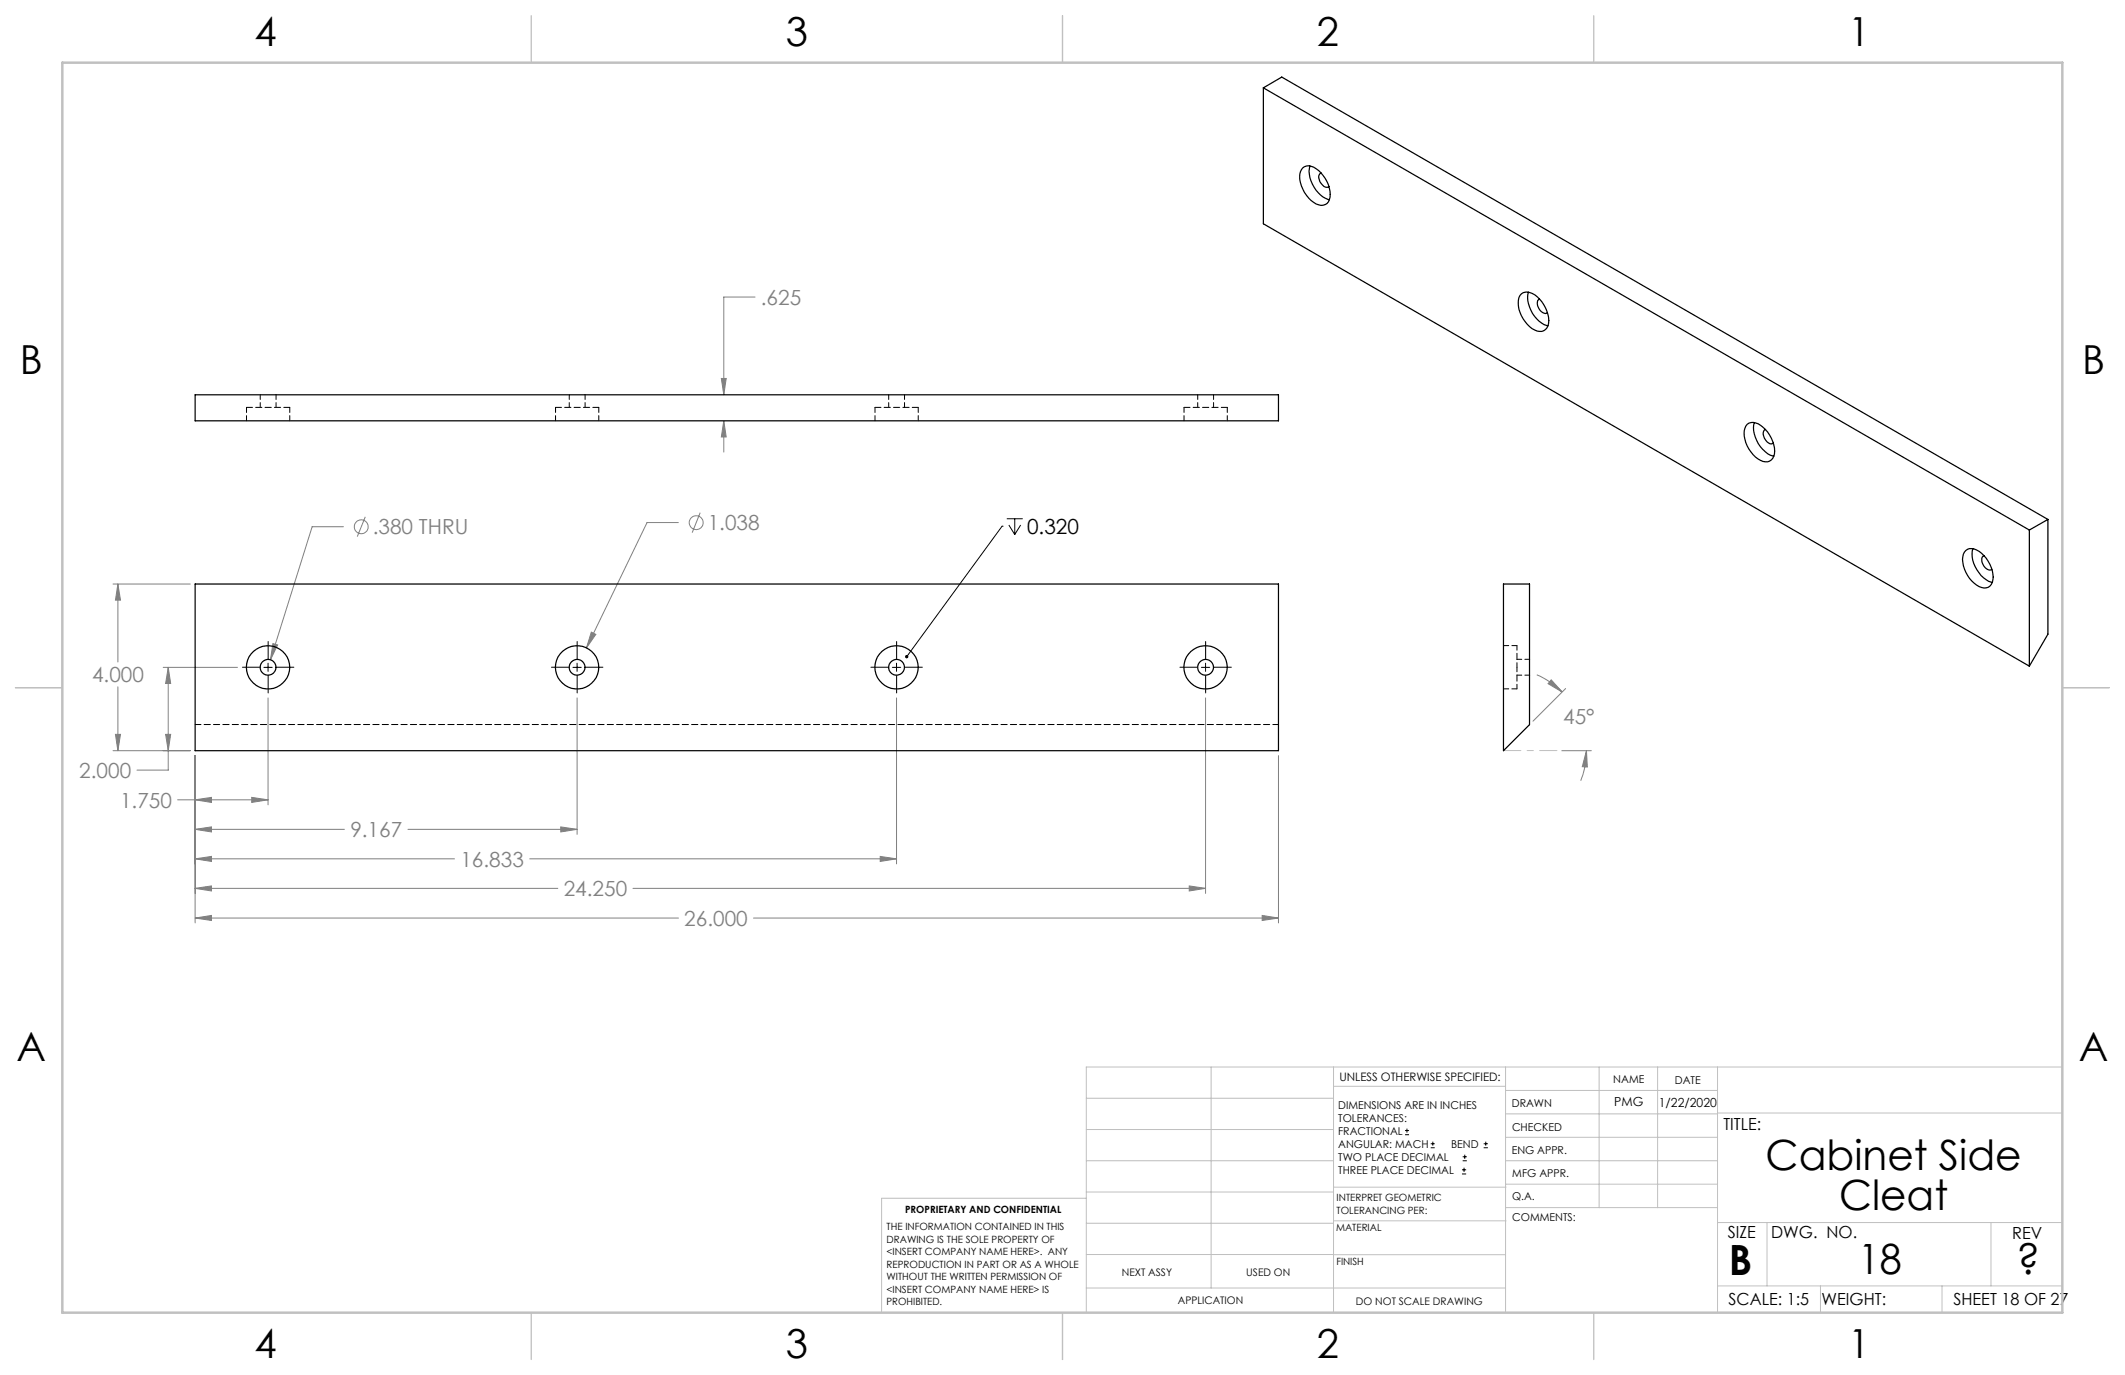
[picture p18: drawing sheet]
<svg xmlns="http://www.w3.org/2000/svg" width="432mm" height="279mm" viewBox="0 0 432 279" stroke-linecap="round" stroke-linejoin="round" font-family="sans-serif">
<defs><g id="words">
<g font-size="8.5">
<text x="358.8" y="237.7">Cabinet Side</text>
<text x="373.7" y="245.8">Cleat</text>
<text x="351.3" y="259">B</text>
<text x="377.5" y="258.9">18</text>
<text x="409.8" y="258.9">?</text>
</g>
<g font-size="8.1">
<text x="51.7" y="9.3">4</text>
<text x="159.7" y="9.3">3</text>
<text x="267.6" y="9.3">2</text>
<text x="375.6" y="9.3">1</text>
<text x="4" y="76">B</text>
<text x="423.1" y="76">B</text>
<text x="3.3" y="215.7">A</text>
<text x="422.4" y="215.7">A</text>
<text x="51.7" y="276">4</text>
<text x="159.7" y="276">3</text>
<text x="267.6" y="276">2</text>
<text x="375.6" y="276">1</text>
</g>
<g font-size="4.2" fill="#808080">
<text x="154.6" y="62">.625</text>
<text x="143.8" y="107.7">1.038</text>
<text x="75.8" y="108.6">.380 THRU</text>
<text x="18.7" y="138.6">4.000</text>
<text x="317.6" y="147.1">45°</text>
<text x="16.1" y="158.1">2.000</text>
<text x="24.4" y="164.1">1.750</text>
<text x="71.2" y="170.1">9.167</text>
<text x="93.6" y="176.1">16.833</text>
<text x="114.6" y="182.1">24.250</text>
<text x="139" y="188.1">26.000</text>
</g>
<text font-size="4.2" x="208.7" y="108.5">0.320</text>
<g font-size="3.4">
<text x="350.2" y="229.5">TITLE:</text>
<text x="351.1" y="251.6">SIZE</text>
<text x="359.9" y="251.6">DWG. NO.</text>
<text x="408.9" y="251.7">REV</text>
<text x="351.2" y="265.2">SCALE: 1:5</text>
<text x="370.1" y="265.3">WEIGHT:</text>
<text x="396.9" y="265.2">SHEET 18 OF 27</text>
</g>
<g font-size="2.5">
<text x="328" y="224.8">PMG</text>
<text x="337.1" y="224.9">1/22/2020</text>
</g>
<text font-size="2.4" x="272.2" y="219.7">UNLESS OTHERWISE SPECIFIED:</text>
<g font-size="2.2">
<text x="327.8" y="220.1">NAME</text>
<text x="340.3" y="220.2">DATE</text>
<text x="271.9" y="225.3">DIMENSIONS ARE IN INCHES</text>
<text x="271.9" y="227.9">TOLERANCES:</text>
<text x="307.2" y="224.9">DRAWN</text>
<text x="271.9" y="230.6">FRACTIONAL</text>
<text x="271.9" y="233.2">ANGULAR: MACH</text>
<text x="294.9" y="233.2">BEND</text>
<text x="307.3" y="229.8">CHECKED</text>
<text x="271.9" y="235.9">TWO PLACE DECIMAL</text>
<text x="271.9" y="238.5">THREE PLACE DECIMAL</text>
<text x="307.2" y="234.5">ENG APPR.</text>
<text x="307.3" y="239.2">MFG APPR.</text>
<text x="307.3" y="243.9">Q.A.</text>
<text x="307.3" y="248.1">COMMENTS:</text>
</g>
<g font-size="2.1">
<text x="227.9" y="259.2">NEXT ASSY</text>
<text x="253.3" y="259.2">USED ON</text>
<text x="239.3" y="265">APPLICATION</text>
<text x="275.5" y="265.1">DO NOT SCALE DRAWING</text>
</g>
<g font-size="2">
<text x="271.6" y="244.1">INTERPRET GEOMETRIC</text>
<text x="180.2" y="250">THE INFORMATION CONTAINED IN THIS</text>
<text x="183.9" y="246.4">PROPRIETARY AND CONFIDENTIAL</text>
<text x="271.5" y="250.2">MATERIAL</text>
<text x="271.6" y="246.6">TOLERANCING PER:</text>
<text x="180.2" y="252.5">DRAWING IS THE SOLE PROPERTY OF</text>
<text x="180.2" y="255.1">&lt;INSERT COMPANY NAME HERE&gt;. ANY</text>
<text x="180.2" y="257.6">REPRODUCTION IN PART OR AS A WHOLE</text>
<text x="271.5" y="257">FINISH</text>
<text x="180.2" y="260.1">WITHOUT THE WRITTEN PERMISSION OF</text>
<text x="180.2" y="262.6">&lt;INSERT COMPANY NAME HERE&gt; IS</text>
<text x="180.2" y="265.2">PROHIBITED.</text>
</g>
</g></defs>
<g fill="none" stroke="#808080" stroke-width=".2">
<path d="M146.6 76.9h1l-.5 3.3zM153.4 60.4h-6.3v19.8M147.1 85.5l.5 3.3h-1zM147.1 85.5v6.4M23 118.7h15.7M24 118.7l.5 3.3h-1zM24 118.7v15.8M69.8 107h-6.4l-8.4 27.1M74.2 105l-1.6 4M137.8 106.2h-6.3l-12.3 25.5M142.3 104.2l-1.6 4M24 139.6v12.9"/>
<path d="M33.2 135.6h15.1M34.2 135.6l.5 3.3h-1zM34.2 135.6v20.9h-6.4M55.5 130.8l.9 .3-1.4 3zM120.2 128.4l.9 .5-1.9 2.8zM312.3 137.1a16.9 16.9 0 0 1 5.1 3.5M315.2 138.1l2.2 2.5-2.8-1.7zM318.1 139.9l-6.6 6.6M23 152.5h15.7M23.5 149.2h1l-.5 3.3zM33.7 149.2h1l-.5 3.3zM39.7 153.5v34"/>
<path d="M54.5 141.8v21.7M117.3 141.8v27.7M182.2 141.8v33.7M245 141.8v39.7M259.8 153.5v34M317.4 152.5h6M322.4 152.5l.1 3.4-1-.1zM322.4 152.5a16 16 0 0 1-1.2 6.1M36.1 162.5h18.4M39.7 162.5l3.3-.5v1.1zM39.7 168.5l3.3-.5v1.1zM39.7 174.5l3.3-.5v1z"/>
<path d="M39.7 168.5h30.3M39.7 174.5h52.7M51.2 162l3.3 .5-3.3 .6zM82.9 168.5h34.4M107.6 174.5h74.6M113.9 168l3.4 .5-3.4 .6zM178.9 174l3.3 .5-3.3 .5zM39.7 186.5l3.3-.5v1zM39.7 180.5l3.3-.5v1zM39.7 186.5h98.2M39.7 180.5h73.6M128.6 180.5h116.4"/>
<path d="M153.1 186.5h106.7M241.7 180l3.3 .5-3.3 .5zM256.5 186l3.3 .5-3.3 .5z"/>
<circle cx="73.4" cy="107" r="1.41"/>
<circle cx="141.5" cy="106.2" r="1.41"/>
</g>
<g fill="none" stroke="#000" stroke-width=".2">
<path d="M203.6 106.9h.1M203.6 106.9l-19.3 26.5M204.6 105.4h3.2M205 106.7l1.2 1.9M206.2 105.4v3.2M207.4 106.7l-1.2 1.9M53.6 135.6h1.7M54.5 134.8v1.6M116.4 135.6h1.7M117.3 134.8v1.6M181.3 135.6h1.7M182.2 134.8v1.6"/>
<path d="M244.1 135.6h1.7M245 134.8v1.6M285.5 230.6h.8M285.5 229.7h.8M285.9 229.3v.9M290.7 233.2h.8M290.7 232.4h.8M291.1 232v.8M297.1 238.5h.8M297.1 237.7h.8M297.2 235.9h.9M297.2 235.1h.9"/>
<path d="M297.5 237.3v.8M297.6 234.6v.9M301.5 233.2h.8M301.5 232.4h.8M301.9 232v.8"/>
</g>
<g fill="none" stroke="#000" stroke-width=".2" stroke-dasharray="15.2 1.3 1.3 1.3">
<path d="M52.8 135.6h-3.5M54.5 133.9v-3.5M54.5 137.2v3.6M56.2 135.6h3.5M115.6 135.6h-3.5M117.3 133.9v-3.5M117.3 137.2v3.6M118.9 135.6h3.6M180.5 135.6h-3.5M182.2 133.9v-3.5M182.2 137.2v3.6M183.9 135.6h3.5"/>
<path d="M243.3 135.6h-3.5M245 133.9v-3.5M245 137.2v3.6M246.7 135.6h3.5"/>
</g>
<path d="M305.5 152.5h10.9" fill="none" stroke="#c0c0c0" stroke-width=".2" stroke-dasharray="15.2 1.3 1.3 1.3" stroke-dashoffset="11.7"/>
<g fill="none" stroke="#c0c0c0" stroke-width=".2">
<path d="M246.1 216.8v44.9M271 216.8v49.9M305.9 216.8v49.9M324.9 216.8v28.6M336.8 216.8v28.6M349 216.8v49.9M419.1 216.8h-198.4v49.9M220.7 235.9h50.3M220.7 229.5h50.3M220.7 223.2h50.3M271 220.7h34.9M305.9 231.1h43.1"/>
<path d="M305.9 226.3h43.1M305.9 221.6h43.1M305.9 235.9h43.1M349 226.2h70.1M220.7 248.6h50.3M220.7 242.2h50.3M220.7 254.9h50.3M220.7 243.5h-41.6v23.2M271 255h34.9M271 248.1h35M271 241.2h35M305.9 240.6h43.1"/>
<path d="M306 245.4h43M349 248.4h70.1M359.1 248.4v12.9M404.6 248.4v12.9M220.7 261.7h85.2M349 261.3h70.1M369.9 261.3v5.4M394.6 261.3v5.4"/>
</g>
<path d="M108 3.2v9.5M215.9 3.2v9.5M323.8 3.2v9.5M3.1 139.7h9.6M419.1 139.7h9.5M108 266.7v9.6M215.9 266.7v9.6M323.8 266.7v9.6" fill="none" stroke="#c0c0c0" stroke-width=".25"/>
<path d="M12.7 12.7h406.4v254h-406.4z" fill="none" stroke="#c0c0c0" stroke-width=".5"/>
<path d="M184 133.2a.34 .34 0 0 1 .5 0 .34 .34 0 0 1 0 .4 .34 .34 0 0 1-.5 .1l.3-.3-.3 .3z" fill="#000"/>
<g fill="#808080">
<path d="M322.4 152.5l.1 3.4-1-.1zM315.2 138.1l2.2 2.5-2.8-1.7z"/>
<path d="M256.5 186l3.3 .5-3.3 .5zM39.7 186.5l3.3-.5v1zM39.7 162.5l3.3-.5v1.1zM51.2 162l3.3 .5-3.3 .6zM39.7 168.5l3.3-.5v1.1zM113.9 168l3.4 .5-3.4 .6zM39.7 174.5l3.3-.5v1zM178.9 174l3.3 .5-3.3 .5zM241.7 180l3.3 .5-3.3 .5zM39.7 180.5l3.3-.5v1zM23.5 149.2h1l-.5 3.3zM24 118.7l.5 3.3h-1zM33.7 149.2h1l-.5 3.3zM34.2 135.6l.5 3.3h-1zM55.5 130.8l-.5 3.3 1.4-3zM120.2 128.4l-1 3.3 1.9-2.8zM147.1 85.5l.5 3.3h-1zM146.6 76.9h1l-.5 3.3z"/>
</g>
<g fill="none" stroke="#000" stroke-width=".25">
<path d="M256.7 17.9v27.6l155.7 89.9M256.7 17.9l155.7 89.8M256.7 17.9l3.8-2.2 155.6 89.9M264.8 34.1a2.09 2.09 0 0 1 2.6 .2 6.3 6.3 0 0 1 2.7 6.3 1.89 1.89 0 0 1-3.2 .5 6.8 6.8 0 0 1-2.8-5.8zM266.2 33.7a6.2 6.2 0 0 0 3.9 6.9M268.5 35.2a.9 .9 0 0 0-.4 1.3l.4 .8a1.09 1.09 0 0 0 1.6 .6M309.1 59.7a2.82 2.82 0 0 1 3.7 1.1 6.2 6.2 0 0 1 1.7 5.4 1.74 1.74 0 0 1-2.6 .9 6.4 6.4 0 0 1-3.3-6.6zM310.6 59.4a6.1 6.1 0 0 0 3.9 6.8M312.8 60.8a1.19 1.19 0 0 0-.2 1.7 1.54 1.54 0 0 0 1.7 1.1l.1-.1M39.7 80.2h220.1v5.3h-220.1zM355 86.2a2.35 2.35 0 0 1 3.2 .6 6.2 6.2 0 0 1 2.2 5.9 1.89 1.89 0 0 1-3.1 .6 6.3 6.3 0 0 1-2.7-6.3zM356.5 85.9a6.1 6.1 0 0 0 3.9 6.8"/>
<path d="M358.7 87.3a1.19 1.19 0 0 0-.2 1.7l.3 .4a1.06 1.06 0 0 0 1.5 .6M39.7 118.7h220.1v33.8h-220.1zM305.5 118.7h5.3v28.5l-5.3 5.3zM399.5 111.9a2.19 2.19 0 0 1 2.7 .1 6.7 6.7 0 0 1 2.8 5.8 1.76 1.76 0 0 1-2.8 1.4 6.4 6.4 0 0 1-3.2-6.6zM400.9 111.5a6.1 6.1 0 0 0 3.9 6.9M403.2 112.9a1.17 1.17 0 0 0-.3 1.8l.5 .7a1.01 1.01 0 0 0 1.3 .3M412.4 107.7v27.7M416.1 105.6l-3.7 2.1M416.1 105.6v23.3l-3.7 6.5"/>
<circle cx="54.5" cy="135.6" r="4.4"/>
<circle cx="54.5" cy="135.6" r="1.61"/>
<circle cx="117.3" cy="135.6" r="4.4"/>
<circle cx="117.3" cy="135.6" r="1.61"/>
<circle cx="182.2" cy="135.6" r="4.4"/>
<circle cx="182.2" cy="135.6" r="1.61"/>
<circle cx="245" cy="135.6" r="4.4"/>
<circle cx="245" cy="135.6" r="1.61"/>
</g>
<path d="M58.9 82.8h-8.8M121.7 82.8h-8.8M186.6 82.8h-8.8M249.4 82.8h-8.8M259.8 147.2h-220.1" fill="none" stroke="#000" stroke-width=".2" stroke-dasharray="1.3 .6" stroke-dashoffset=".1"/>
<path d="M52.9 80.2v2.6M56.1 82.8v-2.6M115.7 80.2v2.6M118.9 82.8v-2.6M180.6 80.2v2.6M183.8 82.8v-2.6M243.4 80.2v2.6M246.6 82.8v-2.6M308.2 135.6v-4.4M308.2 140v-4.4M308.2 137.2h2.6M310.8 134h-2.6" fill="none" stroke="#000" stroke-width=".2" stroke-dasharray="1.3 .6" stroke-dashoffset=".3"/>
<path d="M50.1 82.8v2.7M58.9 85.5v-2.7M112.9 82.8v2.7M121.7 85.5v-2.7M177.8 82.8v2.7M186.6 85.5v-2.7M240.6 82.8v2.7M249.4 85.5v-2.7M305.5 140h2.7M308.2 131.2h-2.7" fill="none" stroke="#000" stroke-width=".2" stroke-dasharray="1.3 .6" stroke-dashoffset=".2"/>
<use href="#words"/>
</svg>
